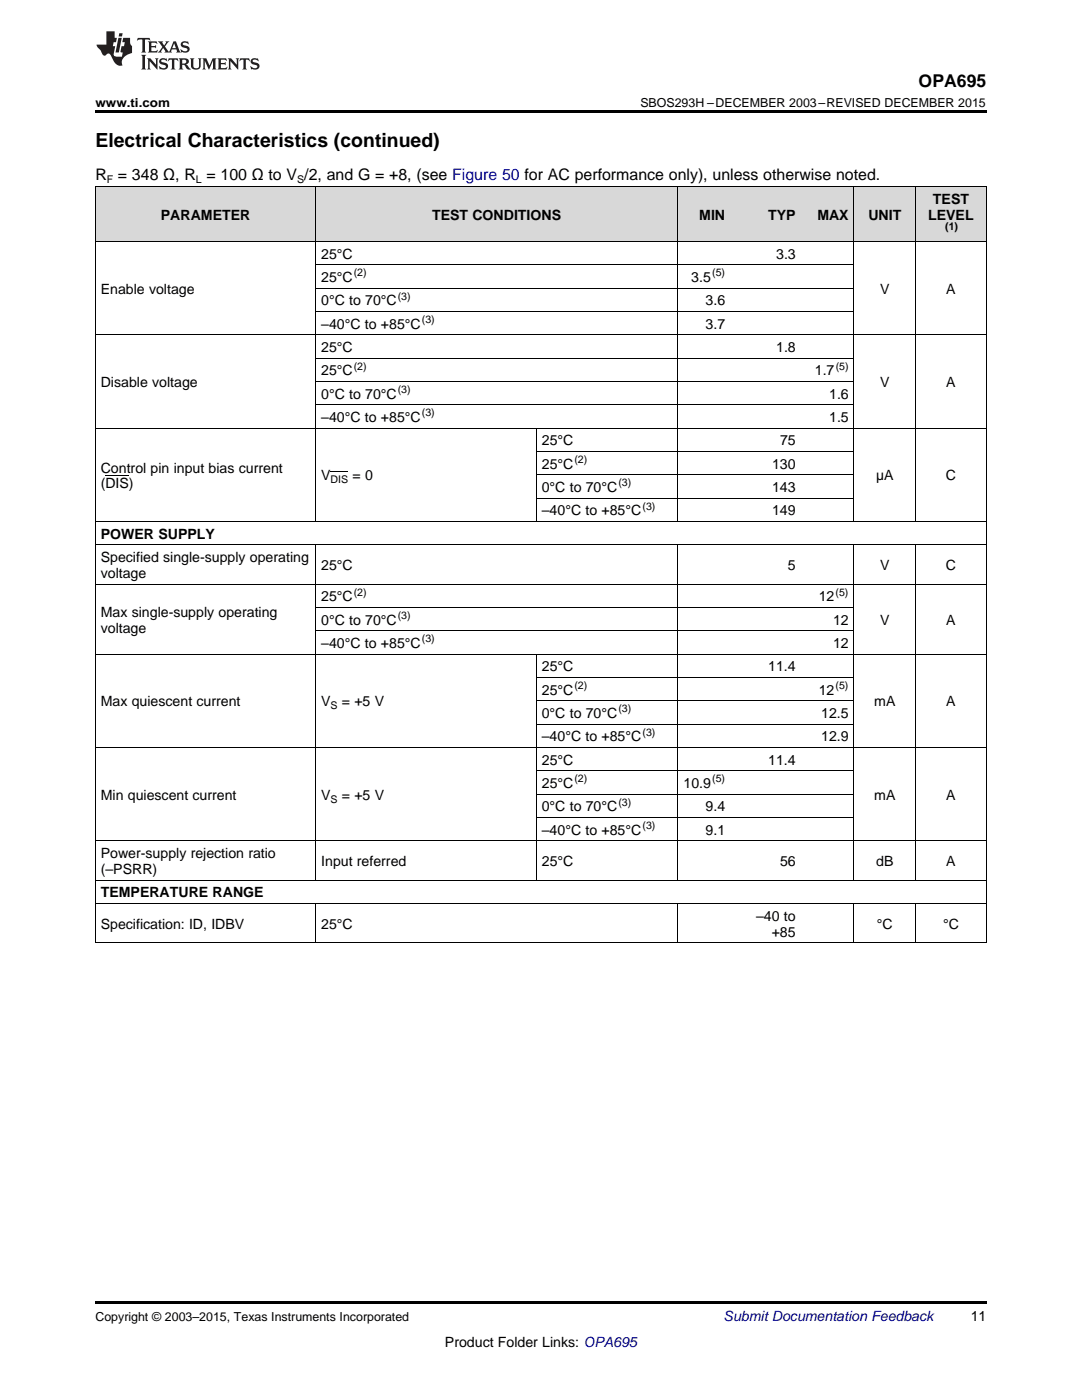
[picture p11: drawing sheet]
<svg xmlns="http://www.w3.org/2000/svg" width="216mm" height="279mm" viewBox="0 0 216 279" stroke-linecap="round" stroke-linejoin="round" font-family="sans-serif">
<defs><g id="words">
<text font-size="3.9" x="19" y="29.3">Electrical Characteristics (continued)</text>
<text font-size="3.5" x="183.3" y="17.3">OPA695</text>
<text font-size="3.2" x="19" y="36">R = 348 Ω, R = 100 Ω to V /2, and G = +8, (see Figure 50 for AC performance only), unless otherwise noted.</text>
<g font-size="2.8">
<text x="186.2" y="40.6">TEST</text>
<text x="32.1" y="43.8">PARAMETER</text>
<text x="86.2" y="43.8">TEST CONDITIONS</text>
<text x="139.5" y="43.8">MIN</text>
<text x="153.3" y="43.8">TYP</text>
<text x="163.1" y="43.8">MAX</text>
<text x="173.3" y="43.8">UNIT</text>
<text x="185.2" y="43.8">LEVEL</text>
<text x="64.1" y="51.6">25°C</text>
<text x="154.9" y="51.6">3.3</text>
<text x="20.1" y="58.6">Enable voltage</text>
<text x="64.1" y="56.3">25°C</text>
<text x="137.9" y="56.3">3.5</text>
<text x="175.6" y="58.6">V</text>
<text x="188.8" y="58.6">A</text>
<text x="64.1" y="61">0°C to 70°C</text>
<text x="64.1" y="65.6">–40°C to +85°C</text>
<text x="140.8" y="61">3.6</text>
<text x="140.8" y="65.6">3.7</text>
<text x="64.1" y="70.3">25°C</text>
<text x="154.9" y="70.3">1.8</text>
<text x="20.1" y="77.3">Disable voltage</text>
<text x="64.1" y="74.9">25°C</text>
<text x="162.6" y="74.9">1.7</text>
<text x="175.6" y="77.3">V</text>
<text x="188.8" y="77.3">A</text>
<text x="64.1" y="79.6">0°C to 70°C</text>
<text x="165.5" y="79.6">1.6</text>
<text x="64.1" y="84.2">–40°C to +85°C</text>
<text x="108.1" y="88.9">25°C</text>
<text x="155.6" y="88.9">75</text>
<text x="165.5" y="84.2">1.5</text>
<text x="20.1" y="94.3">Control pin input bias current</text>
<text x="64.1" y="95.9">V</text>
<text x="70.3" y="95.9">= 0</text>
<text x="108.1" y="93.6">25°C</text>
<text x="154.1" y="93.6">130</text>
<text x="174.8" y="95.9">µA</text>
<text x="188.7" y="95.9">C</text>
<text x="20.1" y="97.5">(DIS)</text>
<text x="108.1" y="98.2">0°C to 70°C</text>
<text x="154.1" y="98.2">143</text>
<text x="20.1" y="107.5">POWER SUPPLY</text>
<text x="108.1" y="102.9">–40°C to +85°C</text>
<text x="154.1" y="102.9">149</text>
<text x="20.1" y="112.2">Specified single-supply operating</text>
<text x="64.1" y="113.8">25°C</text>
<text x="157.2" y="113.8">5</text>
<text x="175.6" y="113.8">V</text>
<text x="188.7" y="113.8">C</text>
<text x="20.1" y="115.4">voltage</text>
<text x="20.1" y="123.1">Max single-supply operating</text>
<text x="64.1" y="120">25°C</text>
<text x="64.1" y="124.7">0°C to 70°C</text>
<text x="163.4" y="120">12</text>
<text x="166.2" y="124.7">12</text>
<text x="175.6" y="124.7">V</text>
<text x="188.8" y="124.7">A</text>
<text x="20.1" y="126.3">voltage</text>
<text x="64.1" y="129.3">–40°C to +85°C</text>
<text x="166.2" y="129.3">12</text>
<text x="108.1" y="134">25°C</text>
<text x="153.3" y="134">11.4</text>
<text x="20.1" y="141">Max quiescent current</text>
<text x="64.1" y="141">V</text>
<text x="68.2" y="141">= +5 V</text>
<text x="108.1" y="138.6">25°C</text>
<text x="108.1" y="143.3">0°C to 70°C</text>
<text x="163.4" y="138.6">12</text>
<text x="163.9" y="143.3">12.5</text>
<text x="174.4" y="141">mA</text>
<text x="188.8" y="141">A</text>
<text x="108.1" y="148">–40°C to +85°C</text>
<text x="163.9" y="148">12.9</text>
<text x="108.1" y="152.6">25°C</text>
<text x="153.3" y="152.6">11.4</text>
<text x="20.1" y="159.6">Min quiescent current</text>
<text x="64.1" y="159.6">V</text>
<text x="68.2" y="159.6">= +5 V</text>
<text x="108.1" y="157.3">25°C</text>
<text x="108.1" y="161.9">0°C to 70°C</text>
<text x="136.4" y="157.3">10.9</text>
<text x="140.8" y="161.9">9.4</text>
<text x="174.4" y="159.6">mA</text>
<text x="188.8" y="159.6">A</text>
<text x="108.1" y="166.6">–40°C to +85°C</text>
<text x="140.8" y="166.6">9.1</text>
<text x="20.1" y="171.2">Power-supply rejection ratio</text>
<text x="64.1" y="172.8">Input referred</text>
<text x="108.1" y="172.8">25°C</text>
<text x="155.6" y="172.8">56</text>
<text x="174.8" y="172.8">dB</text>
<text x="188.8" y="172.8">A</text>
<text x="20.1" y="174.4">(–PSRR)</text>
<text x="20.1" y="179.1">TEMPERATURE RANGE</text>
<text x="20.1" y="185.3">Specification: ID, IDBV</text>
<text x="64.1" y="185.3">25°C</text>
<text x="150.9" y="183.7">–40 to</text>
<text x="175" y="185.3">°C</text>
<text x="188.2" y="185.3">°C</text>
<text x="154" y="186.9">+85</text>
<text x="193.7" y="263.6">11</text>
<text x="88.8" y="268.9">Product Folder Links: OPA695</text>
</g>
<text font-size="2.8" fill="#0000c8" x="144.4" y="263.6">Submit Documentation Feedback</text>
<g font-size="2.5">
<text x="19" y="21.4">www.ti.com</text>
<text x="127.8" y="21.4">SBOS293H –DECEMBER 2003–REVISED DECEMBER 2015</text>
<text x="19" y="263.6">Copyright © 2003–2015, Texas Instruments Incorporated</text>
</g>
<g font-size="2.1">
<text x="21.3" y="36.6">F</text>
<text x="39.1" y="36.6">L</text>
<text x="59.3" y="36.6">S</text>
<text x="188.6" y="45.9">(1)</text>
<text x="70.6" y="55.2">(2)</text>
<text x="79.4" y="59.8">(3)</text>
<text x="142.1" y="55.2">(5)</text>
<text x="84.2" y="64.5">(3)</text>
<text x="70.6" y="73.8">(2)</text>
<text x="166.8" y="73.8">(5)</text>
<text x="79.4" y="78.5">(3)</text>
<text x="84.2" y="83.1">(3)</text>
<text x="114.6" y="92.4">(2)</text>
<text x="66" y="96.4">DIS</text>
<text x="123.4" y="97.1">(3)</text>
<text x="128.2" y="101.7">(3)</text>
<text x="70.6" y="118.9">(2)</text>
<text x="166.7" y="118.9">(5)</text>
<text x="79.4" y="123.5">(3)</text>
<text x="84.2" y="128.2">(3)</text>
<text x="114.6" y="137.5">(2)</text>
<text x="166.7" y="137.5">(5)</text>
<text x="66" y="141.5">S</text>
<text x="123.4" y="142.2">(3)</text>
<text x="128.2" y="146.8">(3)</text>
<text x="66" y="160.2">S</text>
<text x="114.6" y="156.1">(2)</text>
<text x="123.4" y="160.8">(3)</text>
<text x="142.1" y="156.1">(5)</text>
<text x="128.2" y="165.5">(3)</text>
</g>
</g></defs>
<g fill="#d8d8d8">
<path d="M19 37.3h26.4v11h-26.4z"/>
<path d="M45.4 37.3h17.6v11h-17.6z"/>
<path d="M63 37.3h44.1v11h-44.1z"/>
<path d="M107.1 37.3h28.1v11h-28.1z"/>
<path d="M135.2 37.3h10.6v11h-10.6z"/>
<path d="M145.8 37.3h14.1v11h-14.1z"/>
<path d="M159.9 37.3h10.5v11h-10.5z"/>
<path d="M170.4 37.3h12.3v11h-12.3z"/>
<path d="M182.7 37.3h14.1v11h-14.1z"/>
</g>
<path d="M19 22h177.8v.5h-177.8zM19 259.7h177.8v.5h-177.8z" fill="#000"/>
<g fill="none" stroke="#000" stroke-width=".2">
<path d="M19 37.2h177.8M19.1 37.2v151M63 37.2v66.9M135.2 37.2v66.9M170.4 37.2v66.9M182.7 37.2v66.9M196.8 37.2v151M19 48.2h177.8M63 57.5h107.4M63 52.9h107.4M19 66.8h177.8M63 76.1h107.4"/>
<path d="M63 71.5h107.4M63 62.2h107.4M19 85.5h177.8M63 80.8h107.4M107 85.5v18.6M107.1 99.4h63.3M107.1 94.8h63.3M107.1 90.1h63.3M19 116.6h177.8M19 108.7h177.8M19 104.1h177.8M63 108.8v66.9"/>
<path d="M135.2 108.8v66.9M170.4 108.8v66.9M182.7 108.8v66.9M19 130.5h177.8M63 125.9h107.4M63 121.2h107.4M107 130.6v45.1M107.1 139.9h63.3M107.1 135.2h63.3M19 149.2h177.8M107.1 158.5h63.3M107.1 153.8h63.3"/>
<path d="M107.1 144.5h63.3M19 175.6h177.8M19 167.8h177.8M107.1 163.1h63.3M19 188.1h177.8M19 180.3h177.8M63 180.3v7.9M135.2 180.3v7.9M170.4 180.3v7.9M182.7 180.3v7.9"/>
</g>
<g fill="#231f20">
<path d="M27.5 7.6l-.1 .5 .4-.2h.6v.1v2.1l-.2 .4h1l-.3-.4v-2.1l.1-.1h.5l.5 .2-.2-.5zM29.5 8.3l.2 .3v1.5l-.2 .4h1.8l.2-.6a1.04 1.04 0 0 1-1.3 .2v-.7h.6l.3 .2v-.6l-.3 .2h-.6v-.6l.8-.1 .4 .3-.2-.5zM31.5 8.3l.9 1.1-.9 1.1h.8l-.2-.2 .5-.7 .4 .7-.2 .2h1.5l-.1-.2 .1-.4h.9l.1 .4-.2 .2h1l-.3-.3-.7-1.9h-.5l-.9 2-.8-1 .9-1h-.8l.1 .3-.3 .5-.4-.6 .2-.2zM34.7 8.6l.4 1h-.7zM36.3 8.4a.63 .63 0 0 0-.2 .7 .63 .63 0 0 0 .6 .4l.6 .2 .1 .2a.75 .75 0 0 1-.7 .4 .75 .75 0 0 1-.6-.5l.1 .7 .1-.1a1.11 1.11 0 0 0 1.5-.6 1.13 1.13 0 0 0-1.2-.8l-.1-.4a1.04 1.04 0 0 1 1.2 .2l-.2-.5-.1 .1-.5-.2zM28.2 10.9l.2 .4v2.2l-.2 .4h1l-.3-.4v-2.2l.3-.4zM29.3 11.6l.3 .4v1.5l-.3 .4h.8l-.2-.4v-1.3l1.5 1.7v-1.9l.2-.4h-.7l.2 .4v.9l-1.1-1.3zM32 11.8a.62 .62 0 0 0-.2 .7 .62 .62 0 0 0 .6 .4l.6 .1 .1 .3a.76 .76 0 0 1-.7 .3 .76 .76 0 0 1-.6-.4l.1 .7 .1-.1a1.11 1.11 0 0 0 1.5-.6 1.13 1.13 0 0 0-1.2-.8l-.1-.4a1.04 1.04 0 0 1 1.2 .2l-.2-.6-.1 .1-.5-.1zM33.7 11.6l-.2 .6a.61 .61 0 0 1 .8-.3v1.6l-.2 .4h.9l-.2-.4v-1.6a.63 .63 0 0 1 .8 .3l-.2-.6zM35.6 11.6l.3 .4v1.5l-.3 .4h1l-.2-.2v-.8l.5 .2a.76 .76 0 0 0 1.2 .7l-1-1a.58 .58 0 0 0 .6-.5 .58 .58 0 0 0-.5-.6zM36.4 11.9h.1a.45 .45 0 0 1 .5 .1 .45 .45 0 0 1 .1 .5l-.7 .2zM37.9 11.6l.2 .2a2.17 2.17 0 0 0 .3 1.9 .99 .99 0 0 0 1.6-.6v-1.1l.2-.4h-.7l.2 .2a1.92 1.92 0 0 1-.2 1.8 .6 .6 0 0 1-.9-.5v-1.1l.2-.4zM40.4 11.6l.2 .4v1.5l-.2 .4h.7l-.2-.4v-1.4l.8 1.8 .8-1.8v1.4l-.2 .4h.9l-.2-.4v-1.5l.2-.4h-.8l-.6 1.5-.6-1.5zM43.4 11.6l.2 .4v1.5l-.2 .4h1.8l.2-.6a1.04 1.04 0 0 1-1.3 .1v-.6h.5l.4 .2v-.6l-.4 .2h-.5v-.7h.8l.3 .3-.1-.6zM45.5 11.6l.2 .4v1.5l-.2 .4h.7l-.2-.4v-1.3l1.5 1.7v-1.9l.2-.4h-.7l.2 .4v.9l-1.1-1.3zM47.9 11.6l-.1 .6a.61 .61 0 0 1 .8-.3v1.6l-.3 .4h1l-.3-.4 .1-1.6a.63 .63 0 0 1 .7 .3l-.1-.6zM50.2 11.8a.62 .62 0 0 0-.2 .7 .62 .62 0 0 0 .6 .4l.6 .1 .2 .3a.76 .76 0 0 1-.8 .3 .76 .76 0 0 1-.6-.4l.1 .7 .2-.1a1.11 1.11 0 0 0 1.5-.6 1.13 1.13 0 0 0-1.3-.8l-.1-.4a1.04 1.04 0 0 1 1.2 .2l-.1-.6-.2 .1-.5-.1z"/>
<path d="M21.2 6.3v2.6h-1.9l.1 .4 .7 .9a.91 .91 0 0 0 1 .8 .56 .56 0 0 1 .5-.3 .56 .56 0 0 1 .5 .3l.4 .8a1.53 1.53 0 0 0 1.9 1.2 1.54 1.54 0 0 1 1-2.1l.9-.3v-1.4a1.52 1.52 0 0 1-.3-1.6h-1.4l-.2 .8h.5l-.2 .8h-.4l-.2 1v.2l.4 .1-.2 .8a1.93 1.93 0 0 1-1.6-.3l.3-1.8h-.5l.2-.8h.4l.2-.8h-.4v-1.3zM23.6 7.6l-.6 2.9h.7l.6-2.9zM23.8 6.6l-.1 .7h.6l.2-.7z"/>
</g>
<path d="M21 95h4.7M66 94.1h3.5" fill="none" stroke="#000" stroke-width=".2"/>
<use href="#words"/>
</svg>
